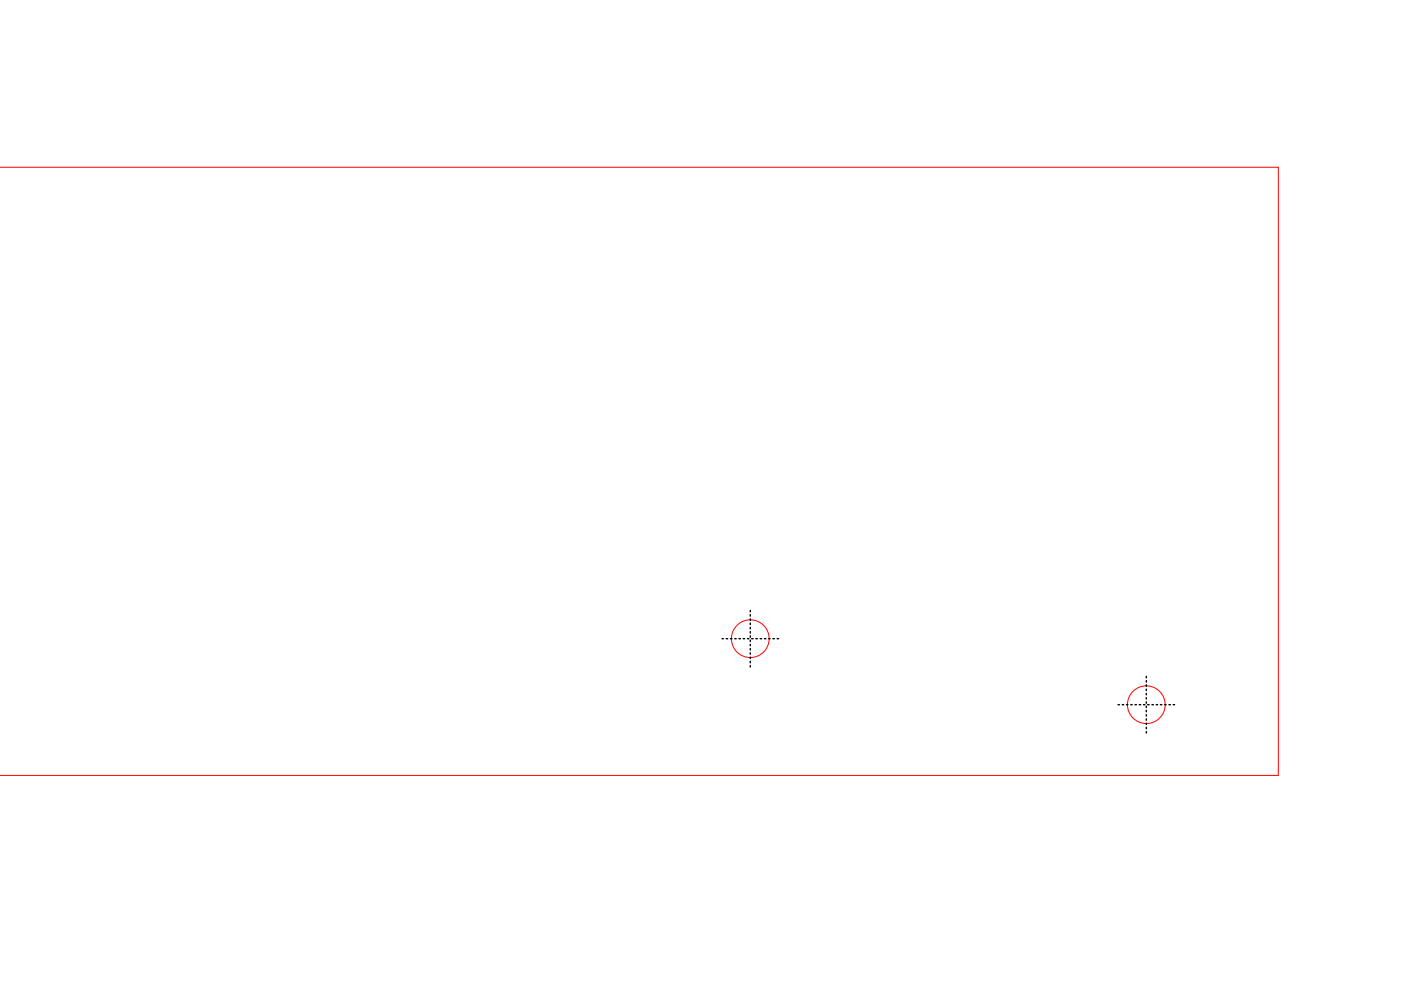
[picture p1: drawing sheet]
<svg xmlns="http://www.w3.org/2000/svg" width="297mm" height="210mm" viewBox="0 0 297 210" stroke-linecap="round" stroke-linejoin="round" font-family="sans-serif">
<g fill="none" stroke="#f00" stroke-width=".21">
<path d="M-.1 35.5h271.1v128.9h-271"/>
<circle cx="159.1" cy="135.4" r="4"/>
<circle cx="243" cy="149.4" r="4"/>
</g>
<path d="M159.1 129.4v12M165.1 135.4h-12M243 143.4v12M249 149.4h-12" fill="none" stroke="#000" stroke-width=".3" stroke-dasharray=".3 .6"/>
</svg>
